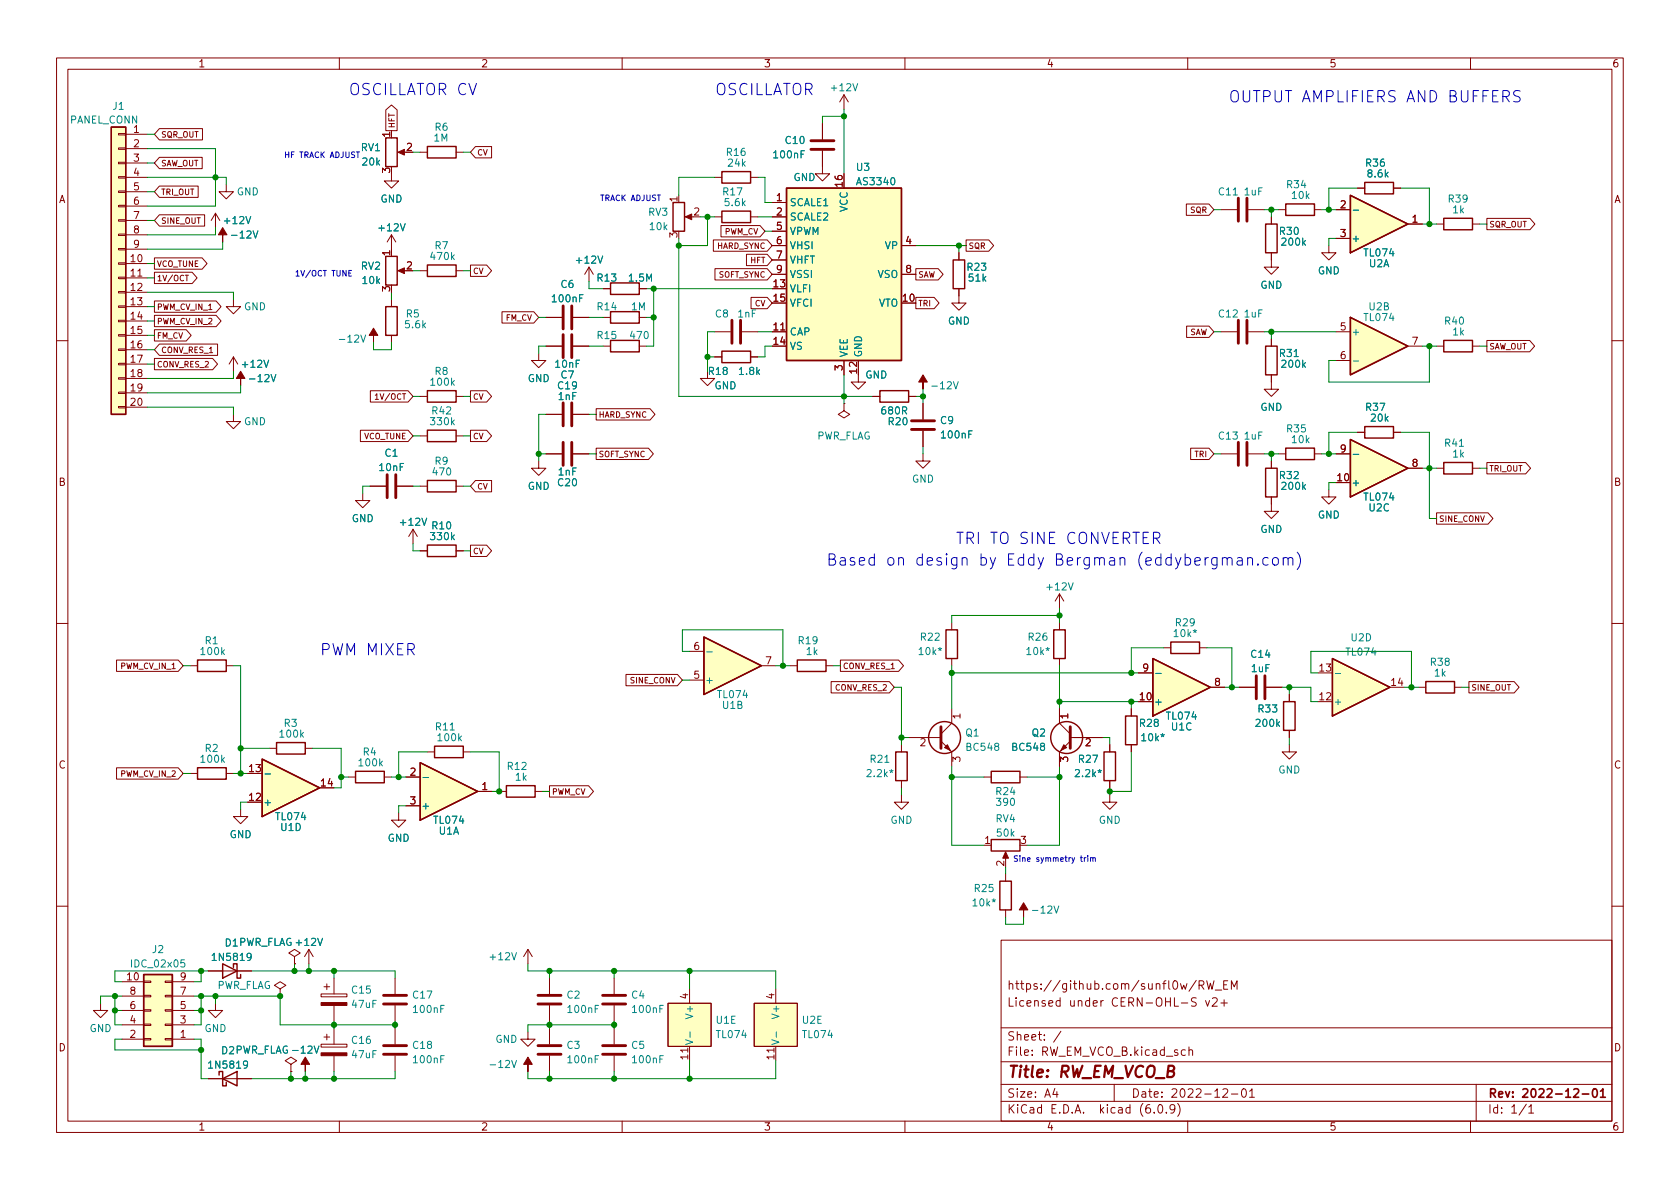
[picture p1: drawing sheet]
<svg xmlns="http://www.w3.org/2000/svg" width="297mm" height="210mm" viewBox="0 0 297 210" stroke-linecap="round" stroke-linejoin="round" font-family="sans-serif">
<defs><g id="words">
<g font-size="2.8" fill="#0000c2">
<text x="61.6" y="16.8">OSCILLATOR CV</text>
<text x="126.4" y="16.8">OSCILLATOR</text>
<text x="217.2" y="18.1">OUTPUT AMPLIFIERS AND BUFFERS</text>
<text x="146" y="100">Based on design by Eddy Bergman (eddybergman.com)</text>
<text x="168.9" y="96.2">TRI TO SINE CONVERTER</text>
<text x="56.5" y="115.9">PWM MIXER</text>
</g>
<text font-size="2.8" fill="#840000" x="178" y="190.6">Title: RW_EM_VCO_B</text>
<g font-size="2.1" fill="#840000">
<text x="178" y="178">Licensed under CERN-OHL-S v2+</text>
<text x="178" y="175">https://github.com/sunfl0w/RW_EM</text>
<text x="178" y="184">Sheet: /</text>
<text x="178" y="186.7">File: RW_EM_VCO_B.kicad_sch</text>
<text x="178" y="196.9">KiCad E.D.A. kicad (6.0.9)</text>
<text x="178" y="194.1">Size: A4</text>
<text x="200" y="194.1">Date: 2022-12-01</text>
<text x="263" y="194.1">Rev: 2022-12-01</text>
<text x="263" y="196.9">Id: 1/1</text>
</g>
<g font-size="1.8" fill="#840000">
<text x="35" y="11.9">1</text>
<text x="85" y="11.9">2</text>
<text x="135" y="11.9">3</text>
<text x="185" y="11.9">4</text>
<text x="235" y="11.9">5</text>
<text x="285" y="11.9">6</text>
<text x="23.6" y="23.5">1</text>
<text x="23.6" y="26">2</text>
<text x="23.6" y="28.6">3</text>
<text x="69" y="24.2" transform="rotate(-90 69 24.2)">1</text>
<text x="71.9" y="26.7">2</text>
<text x="10.3" y="35.9">A</text>
<text x="23.6" y="31.1">4</text>
<text x="23.6" y="33.6">5</text>
<text x="69" y="30.6" transform="rotate(-90 69 30.6)">3</text>
<text x="119.8" y="35.7" transform="rotate(-90 119.8 35.7)">1</text>
<text x="137.3" y="35.6">1</text>
<text x="149" y="33" transform="rotate(-90 149 33)">16</text>
<text x="285.3" y="35.9">A</text>
<text x="23.6" y="36.2">6</text>
<text x="23.6" y="38.7">7</text>
<text x="23.6" y="41.3">8</text>
<text x="122.7" y="38.1">2</text>
<text x="137.3" y="38.1">2</text>
<text x="137.3" y="40.6">5</text>
<text x="237" y="36.8">2</text>
<text x="237" y="41.9">3</text>
<text x="249.7" y="39.4">1</text>
<text x="23.1" y="46.3">10</text>
<text x="23.6" y="43.8">9</text>
<text x="69" y="45.2" transform="rotate(-90 69 45.2)">1</text>
<text x="71.9" y="47.6">2</text>
<text x="119.8" y="42" transform="rotate(-90 119.8 42)">3</text>
<text x="137.3" y="43.2">6</text>
<text x="137.3" y="45.7">7</text>
<text x="160.2" y="43.2">4</text>
<text x="23.1" y="48.9">11</text>
<text x="23.1" y="51.4">12</text>
<text x="23.1" y="54">13</text>
<text x="69" y="51.5" transform="rotate(-90 69 51.5)">3</text>
<text x="136.8" y="50.8">13</text>
<text x="136.8" y="53.3">15</text>
<text x="137.3" y="48.3">9</text>
<text x="159.7" y="53.3">10</text>
<text x="160.2" y="48.3">8</text>
<text x="23.1" y="56.5">14</text>
<text x="23.1" y="59">15</text>
<text x="136.8" y="58.4">11</text>
<text x="237" y="58.4">5</text>
<text x="23.1" y="61.6">16</text>
<text x="23.1" y="64.1">17</text>
<text x="136.8" y="61">14</text>
<text x="149" y="65.5" transform="rotate(-90 149 65.5)">3</text>
<text x="237" y="63.5">6</text>
<text x="249.7" y="61">7</text>
<text x="23.1" y="66.7">18</text>
<text x="23.1" y="69.2">19</text>
<text x="23.1" y="71.7">20</text>
<text x="151.5" y="66" transform="rotate(-90 151.5 66)">12</text>
<text x="237" y="80">9</text>
<text x="249.7" y="82.5">8</text>
<text x="10.3" y="85.9">B</text>
<text x="236.5" y="85.1">10</text>
<text x="285.3" y="85.9">B</text>
<text x="122.7" y="114.9">6</text>
<text x="135.4" y="117.5">7</text>
<text x="202.1" y="118.7">9</text>
<text x="233.3" y="118.7">13</text>
<text x="122.7" y="120">5</text>
<text x="201.6" y="123.8">10</text>
<text x="214.8" y="121.3">8</text>
<text x="233.3" y="123.8">12</text>
<text x="246" y="121.3">14</text>
<text x="162.7" y="131.9">2</text>
<text x="169.8" y="127.1" transform="rotate(-90 169.8 127.1)">1</text>
<text x="188.8" y="127.1" transform="rotate(-90 188.8 127.1)">1</text>
<text x="191.9" y="131.9">2</text>
<text x="10.3" y="135.9">C</text>
<text x="44.1" y="136.5">13</text>
<text x="72.5" y="137.2">2</text>
<text x="169.8" y="134.7" transform="rotate(-90 169.8 134.7)">3</text>
<text x="188.8" y="134.7" transform="rotate(-90 188.8 134.7)">3</text>
<text x="285.3" y="135.9">C</text>
<text x="44.1" y="141.6">12</text>
<text x="56.8" y="139.1">14</text>
<text x="72.5" y="142.2">3</text>
<text x="85.2" y="139.7">1</text>
<text x="174.1" y="149.2">1</text>
<text x="180.5" y="149.2">3</text>
<text x="177.5" y="153.1" transform="rotate(-90 177.5 153.1)">2</text>
<text x="22.5" y="173.3">10</text>
<text x="31.9" y="173.3">9</text>
<text x="23" y="178.4">6</text>
<text x="23" y="175.9">8</text>
<text x="31.9" y="178.4">5</text>
<text x="31.9" y="175.9">7</text>
<text x="121.7" y="176.6" transform="rotate(-90 121.7 176.6)">4</text>
<text x="136.9" y="176.6" transform="rotate(-90 136.9 176.6)">4</text>
<text x="10.3" y="185.9">D</text>
<text x="23" y="183.5">2</text>
<text x="23" y="181">4</text>
<text x="31.9" y="183.5">1</text>
<text x="31.9" y="181">3</text>
<text x="285.3" y="185.9">D</text>
<text x="121.7" y="187.3" transform="rotate(-90 121.7 187.3)">11</text>
<text x="136.9" y="187.3" transform="rotate(-90 136.9 187.3)">11</text>
<text x="35" y="199.9">1</text>
<text x="85" y="199.9">2</text>
<text x="135" y="199.9">3</text>
<text x="185" y="199.9">4</text>
<text x="235" y="199.9">5</text>
<text x="285" y="199.9">6</text>
</g>
<g font-size="1.8" fill="#008484">
<text x="147.1" y="16.1">+12V</text>
<text x="12.3" y="21.8">PANEL_CONN</text>
<text x="20" y="19.4">J1</text>
<text x="76.9" y="23.1">R6</text>
<text x="63.9" y="26.7">RV1</text>
<text x="64.2" y="29.3">20k</text>
<text x="76.7" y="25">1M</text>
<text x="128.5" y="27.6">R16</text>
<text x="128.8" y="29.5">24k</text>
<text x="136.9" y="28">100nF</text>
<text x="138.9" y="25.4">C10</text>
<text x="241.6" y="29.5">R36</text>
<text x="41.8" y="34.5">GND</text>
<text x="67.2" y="35.8">GND</text>
<text x="127.9" y="34.5">R17</text>
<text x="140.3" y="32">GND</text>
<text x="151.5" y="30.2">U3</text>
<text x="151.7" y="32.7">AS3340</text>
<text x="215.5" y="34.5">C11</text>
<text x="220" y="34.5">1uF</text>
<text x="227.6" y="33.3">R34</text>
<text x="228.5" y="35.2">10k</text>
<text x="241.9" y="31.4">8.6k</text>
<text x="256.2" y="35.8">R39</text>
<text x="39.8" y="39.6">+12V</text>
<text x="67.1" y="40.9">+12V</text>
<text x="114.7" y="38.1">RV3</text>
<text x="115" y="40.7">10k</text>
<text x="128.3" y="36.4">5.6k</text>
<text x="139.6" y="36.4">SCALE1</text>
<text x="139.6" y="39">SCALE2</text>
<text x="139.6" y="41.5">VPWM</text>
<text x="149.9" y="37.5" transform="rotate(-90 149.9 37.5)">VCC</text>
<text x="226.3" y="41.5">R30</text>
<text x="256.9" y="37.7">1k</text>
<text x="41.3" y="42.2">-12V</text>
<text x="63.9" y="47.7">RV2</text>
<text x="76.3" y="46">470k</text>
<text x="76.9" y="44.1">R7</text>
<text x="102.1" y="46.6">+12V</text>
<text x="139.6" y="44.1">VHSI</text>
<text x="139.6" y="46.6">VHFT</text>
<text x="156.5" y="44.1">VP</text>
<text x="171.1" y="47.9">R23</text>
<text x="226.8" y="43.4">200k</text>
<text x="238.9" y="42.8">+</text>
<text x="241.3" y="45.3">TL074</text>
<text x="242.1" y="47.2">U2A</text>
<text x="64.2" y="50.2">10k</text>
<text x="97.8" y="53.4">100nF</text>
<text x="99.2" y="50.9">C6</text>
<text x="105.7" y="49.8">R13</text>
<text x="111.3" y="49.8">1.5M</text>
<text x="139.6" y="51.7">VLFI</text>
<text x="139.6" y="49.1">VSSI</text>
<text x="155.1" y="49.1">VSO</text>
<text x="171.3" y="49.8">51k</text>
<text x="222.8" y="51">GND</text>
<text x="233" y="48.5">GND</text>
<text x="43.1" y="54.9">GND</text>
<text x="71.7" y="58">5.6k</text>
<text x="71.8" y="56.1">R5</text>
<text x="105.7" y="54.9">R14</text>
<text x="105.7" y="59.9">R15</text>
<text x="111.6" y="59.9">470</text>
<text x="111.7" y="54.9">1M</text>
<text x="126.5" y="56.1">C8</text>
<text x="130.5" y="56.1">1nF</text>
<text x="139.6" y="59.3">CAP</text>
<text x="139.6" y="54.2">VFCI</text>
<text x="155.2" y="54.2">VTO</text>
<text x="167.6" y="57.4">GND</text>
<text x="215.5" y="56.1">C12</text>
<text x="220" y="56.1">1uF</text>
<text x="238.9" y="59.3">+</text>
<text x="241.3" y="56.8">TL074</text>
<text x="242.1" y="54.9">U2B</text>
<text x="255.5" y="57.4">R40</text>
<text x="256.9" y="59.3">1k</text>
<text x="43" y="65">+12V</text>
<text x="60.4" y="60.6">-12V</text>
<text x="98.3" y="65">10nF</text>
<text x="139.6" y="61.8">VS</text>
<text x="149.9" y="63.2" transform="rotate(-90 149.9 63.2)">VEE</text>
<text x="152.4" y="63.2" transform="rotate(-90 152.4 63.2)">GND</text>
<text x="226.3" y="63.1">R31</text>
<text x="226.8" y="65">200k</text>
<text x="44.5" y="67.6">-12V</text>
<text x="76.3" y="68.2">100k</text>
<text x="76.9" y="66.3">R8</text>
<text x="93.3" y="67.6">GND</text>
<text x="98.7" y="68.8">C19</text>
<text x="98.8" y="70.7">1nF</text>
<text x="99.2" y="66.9">C7</text>
<text x="125.4" y="66.3">R18</text>
<text x="126.3" y="68.8">GND</text>
<text x="130.8" y="66.3">1.8k</text>
<text x="153" y="66.9">GND</text>
<text x="165.1" y="68.8">-12V</text>
<text x="43.1" y="75.2">GND</text>
<text x="76.3" y="75.2">330k</text>
<text x="76.5" y="73.3">R42</text>
<text x="144.3" y="77.7">PWR_FLAG</text>
<text x="156" y="73.3">680R</text>
<text x="157.1" y="75.2">R20</text>
<text x="166.3" y="75">C9</text>
<text x="166.6" y="77.5">100nF</text>
<text x="215.5" y="77.7">C13</text>
<text x="220" y="77.7">1uF</text>
<text x="222.8" y="72.6">GND</text>
<text x="227.6" y="76.4">R35</text>
<text x="241.6" y="72.6">R37</text>
<text x="242.5" y="74.5">20k</text>
<text x="67.2" y="83.3">10nF</text>
<text x="68.1" y="80.7">C1</text>
<text x="76.9" y="82.2">R9</text>
<text x="228.5" y="78.4">10k</text>
<text x="255.5" y="79">R41</text>
<text x="256.9" y="80.9">1k</text>
<text x="76.6" y="84.1">470</text>
<text x="93.3" y="86.6">GND</text>
<text x="98.7" y="86">C20</text>
<text x="98.8" y="84.1">1nF</text>
<text x="161.2" y="85.3">GND</text>
<text x="226.3" y="84.7">R32</text>
<text x="226.8" y="86.6">200k</text>
<text x="238.9" y="86">+</text>
<text x="241.3" y="88.5">TL074</text>
<text x="62.2" y="92.3">GND</text>
<text x="70.9" y="93">+12V</text>
<text x="76.3" y="95.5">330k</text>
<text x="76.5" y="93.6">R10</text>
<text x="222.8" y="94.2">GND</text>
<text x="233" y="91.7">GND</text>
<text x="242.1" y="90.4">U2C</text>
<text x="185.2" y="104.4">+12V</text>
<text x="36.3" y="113.9">R1</text>
<text x="141.2" y="113.9">R19</text>
<text x="162.8" y="113.3">R22</text>
<text x="181.9" y="113.3">R26</text>
<text x="207.7" y="112.6">10k*</text>
<text x="207.9" y="110.7">R29</text>
<text x="238.9" y="113.4">U2D</text>
<text x="35.6" y="115.8">100k</text>
<text x="142.6" y="115.8">1k</text>
<text x="162.6" y="115.8">10k*</text>
<text x="181.7" y="115.8">10k*</text>
<text x="221.3" y="116.3">C14</text>
<text x="221.3" y="118.8">1uF</text>
<text x="238.1" y="115.9">TL074</text>
<text x="253" y="117.7">R38</text>
<text x="253.7" y="119.6">1k</text>
<text x="124.6" y="120.9">+</text>
<text x="127" y="123.4">TL074</text>
<text x="127.8" y="125.3">U1B</text>
<text x="204" y="124.7">+</text>
<text x="222.5" y="126">R33</text>
<text x="235.7" y="124.7">+</text>
<text x="49.6" y="130.4">100k</text>
<text x="50.3" y="128.5">R3</text>
<text x="77.1" y="129.2">R11</text>
<text x="77.5" y="131.1">100k</text>
<text x="170.8" y="130.2">Q1</text>
<text x="182.5" y="130.2">Q2</text>
<text x="201.6" y="128.5">R28</text>
<text x="202" y="131.1">10k*</text>
<text x="206.4" y="127.2">TL074</text>
<text x="207.1" y="129.2">U1C</text>
<text x="222.2" y="128.5">200k</text>
<text x="35.6" y="134.9">100k</text>
<text x="36.3" y="133">R2</text>
<text x="63.6" y="135.5">100k</text>
<text x="64.2" y="133.6">R4</text>
<text x="89.8" y="136.1">R12</text>
<text x="153.5" y="137.4">2.2k*</text>
<text x="154" y="134.9">R21</text>
<text x="171" y="132.8">BC548</text>
<text x="179.1" y="132.8">BC548</text>
<text x="190.3" y="137.4">2.2k*</text>
<text x="190.8" y="134.9">R27</text>
<text x="226" y="136.8">GND</text>
<text x="46.5" y="142.5">+</text>
<text x="74.4" y="143.1">+</text>
<text x="91.2" y="138">1k</text>
<text x="176.2" y="140.6">R24</text>
<text x="176.3" y="142.5">390</text>
<text x="40.6" y="148.2">GND</text>
<text x="48.9" y="145">TL074</text>
<text x="49.7" y="146.9">U1D</text>
<text x="68.5" y="148.8">GND</text>
<text x="76.8" y="145.7">TL074</text>
<text x="77.6" y="147.6">U1A</text>
<text x="157.4" y="145.7">GND</text>
<text x="176.1" y="145.4">RV4</text>
<text x="176.3" y="147.9">50k</text>
<text x="194.2" y="145.7">GND</text>
<text x="172.2" y="160.3">10k*</text>
<text x="172.4" y="157.7">R25</text>
<text x="182.9" y="161.5">-12V</text>
<text x="39.8" y="167.4">D1PWR_FLAG +12V</text>
<text x="23.5" y="171.1">IDC_02x05</text>
<text x="27" y="168.5">J2</text>
<text x="37.9" y="169.9">1N5819</text>
<text x="86.8" y="169.8">+12V</text>
<text x="38.2" y="174.9">PWR_FLAG</text>
<text x="62.3" y="175.7">C15</text>
<text x="62.3" y="178.2">47uF</text>
<text x="73.1" y="176.6">C17</text>
<text x="73.2" y="179.1">100nF</text>
<text x="100.3" y="176.6">C2</text>
<text x="100.5" y="179.1">100nF</text>
<text x="111.7" y="176.6">C4</text>
<text x="112" y="179.1">100nF</text>
<text x="122.6" y="179.8" transform="rotate(-90 122.6 179.8)">V+</text>
<text x="137.8" y="179.8" transform="rotate(-90 137.8 179.8)">V+</text>
<text x="15.8" y="182.5">GND</text>
<text x="36.1" y="182.5">GND</text>
<text x="62.3" y="184.6">C16</text>
<text x="73.1" y="185.5">C18</text>
<text x="87.6" y="184.4">GND</text>
<text x="100.3" y="185.5">C3</text>
<text x="111.7" y="185.5">C5</text>
<text x="126.6" y="181">U1E</text>
<text x="126.8" y="183.6">TL074</text>
<text x="141.9" y="181">U2E</text>
<text x="142" y="183.6">TL074</text>
<text x="37.2" y="189">1N5819</text>
<text x="39.2" y="186.4">D2PWR_FLAG -12V</text>
<text x="62.3" y="187.1">47uF</text>
<text x="73.2" y="188">100nF</text>
<text x="87" y="188.8">-12V</text>
<text x="100.5" y="188">100nF</text>
<text x="112" y="188">100nF</text>
</g>
<g font-size="1.4" fill="#840000">
<text x="69.8" y="22.7" transform="rotate(-90 69.8 22.7)">HFT</text>
<text x="28.4" y="24.3">SQR_OUT</text>
<text x="28.4" y="29.4">SAW_OUT</text>
<text x="84.3" y="27.5">CV</text>
<text x="28.4" y="34.5">TRI_OUT</text>
<text x="28.4" y="39.6">SINE_OUT</text>
<text x="128" y="41.5">PWM_CV</text>
<text x="210.5" y="37.6">SQR</text>
<text x="263.3" y="40.2">SQR_OUT</text>
<text x="27.7" y="47.2">VCO_TUNE</text>
<text x="126.7" y="44">HARD_SYNC</text>
<text x="132.7" y="46.5">HFT</text>
<text x="171.2" y="44">SQR</text>
<text x="27.7" y="49.7">1V/OCT</text>
<text x="83.6" y="48.4">CV</text>
<text x="127" y="49.1">SOFT_SYNC</text>
<text x="162.3" y="49.1">SAW</text>
<text x="27.7" y="59.9">FM_CV</text>
<text x="27.7" y="57.3">PWM_CV_IN_2</text>
<text x="27.7" y="54.8">PWM_CV_IN_1</text>
<text x="89.4" y="56.7">FM_CV</text>
<text x="133.5" y="54.2">CV</text>
<text x="162.3" y="54.2">TRI</text>
<text x="210.3" y="59.2">SAW</text>
<text x="27.7" y="65">CONV_RES_2</text>
<text x="28.4" y="62.4">CONV_RES_1</text>
<text x="263.3" y="61.8">SAW_OUT</text>
<text x="66.9" y="70.7">1V/OCT</text>
<text x="83.6" y="70.7">CV</text>
<text x="64.3" y="77.7">VCO_TUNE</text>
<text x="83.6" y="77.7">CV</text>
<text x="105.8" y="73.8">HARD_SYNC</text>
<text x="105.8" y="80.8">SOFT_SYNC</text>
<text x="211.3" y="80.8">TRI</text>
<text x="263.3" y="83.4">TRI_OUT</text>
<text x="84.3" y="86.5">CV</text>
<text x="254.4" y="92.3">SINE_CONV</text>
<text x="83.6" y="98">CV</text>
<text x="21.4" y="118.3">PWM_CV_IN_1</text>
<text x="149" y="118.3">CONV_RES_1</text>
<text x="111.5" y="120.8">SINE_CONV</text>
<text x="147.8" y="122.1">CONV_RES_2</text>
<text x="260.1" y="122.1">SINE_OUT</text>
<text x="21.4" y="137.3">PWM_CV_IN_2</text>
<text x="97.5" y="140.5">PWM_CV</text>
</g>
<g font-size="1.4" fill="#0000c2">
<text x="50.2" y="27.9">HF TRACK ADJUST</text>
<text x="106" y="35.5">TRACK ADJUST</text>
<text x="52.1" y="48.9">1V/OCT TUNE</text>
<text x="179.1" y="152.4">Sine symmetry trim</text>
</g>
</g></defs>
<g fill="none" stroke="#840000" stroke-width=".18">
<path d="M10 10.2h277v190.1h-277zM12 12.2h273v186.1h-273zM60 10.2v2M68.2 19.4l1-.8 1 .8v3.7h-2zM110 10.2v2M149.2 16.8v2.5M149.2 16.8l-.7 1.2M149.2 16.8l.8 1.2M160 10.2v2M210 10.2v2M260 10.2v2M21 38.9h1.2v.2h-1.2z"/>
<path d="M21 36.3h1.2v.3h-1.2zM21 33.8h1.2v.2h-1.2zM21 31.2h1.2v.3h-1.2zM21 28.7h1.2v.3h-1.2zM21 26.2h1.2v.2h-1.2zM21 23.6h1.2v.3h-1.2zM22.2 31.4h3.8M22.2 23.7h3.8M22.2 26.3h3.8M22.2 28.8h3.8M22.2 33.9h3.8M22.2 36.4h3.8"/>
<path d="M22.2 39h3.8M28.2 22.7h7.6v2h-7.6l-.9-1zM28.2 38h8v2h-8l-.9-1zM28.2 32.9h6.8v2h-6.8l-.9-1zM28.2 27.8h7.6v2h-7.6l-.9-1zM38.1 37.7l.8 1.3M38.1 37.7v2.6M38.1 37.7l-.8 1.3M40 32.6v1.3h-1.3l1.3 1.3 1.3-1.3h-1.3M69.2 30.7v1.3h1.3l-1.3 1.3-1.3-1.3h1.3M70.7 26.9h1.1M74.3 26.9h1.3"/>
<path d="M80.6 26.9h1.3M84.1 25.9h2.8v2h-2.8l-.9-1zM121.5 38.3h1.1M126.4 38.3h1.2M126.4 31.4h1.2M127.5 39.9h6.9l.9 1-.9 1h-6.9zM132.7 38.3h1.3M132.7 31.4h1.3M136.5 35.8h2.6M136.5 38.3h2.6M145.4 26.7v4h1.3l-1.3 1.3-1.3-1.3h1.3M145.4 21.8v2.8"/>
<path d="M209.8 36.1h4l.8 1-.8 1h-4zM215.9 37.1h2.8M220.7 37.1h2.8M224.8 38.3v1.3M226.1 37.1h1.2M232.4 37.1h1.3M236.2 37.1h2.6M240 33.3h1.3M246.4 33.3h1.2M248.9 39.6h2.6M254 39.6h1.3M260.3 39.6h1.3"/>
<path d="M262.9 38.6h7.6l.9 1-.9 1h-7.6zM21 59.2h1.2v.2h-1.2zM21 56.6h1.2v.3h-1.2zM21 54.1h1.2v.3h-1.2zM21 51.6h1.2v.2h-1.2zM21 49h1.2v.3h-1.2zM21 46.5h1.2v.2h-1.2zM21 43.9h1.2v.3h-1.2zM21 41.4h1.2v.3h-1.2zM22.2 46.6h3.8M22.2 49.1h3.8M22.2 51.7h3.8"/>
<path d="M22.2 54.2h3.8M22.2 56.8h3.8M22.2 59.3h3.8M22.2 41.5h3.8M22.2 44.1h3.8M27.3 58.3h5.6l.9 1-.9 1h-5.6zM27.3 48.1h6.7l.8 1-.8 1h-6.7zM27.3 55.8h10.9l.9 1-.9 1h-10.9zM27.3 53.2h10.9l.9 1-.9 1h-10.9zM27.3 45.6h8.4l.9 1-.9 1h-8.4zM32.8 48.7h.5M41.3 53v1.2h-1.3l1.3 1.3 1.2-1.3h-1.2"/>
<path d="M69.2 41.5v2.6M69.2 53v1.2M69.2 59.3v1.3M69.2 41.5l-.7 1.3M69.2 41.5l.8 1.3M70.7 47.9h1.1M74.3 47.9h1.3M80.6 47.9h1.3M83.2 46.9h2.8l.9 1-.9 1h-2.8zM88.8 55.1h5.6l.8 1-.8 1h-5.6zM96.5 56.1h2.8M101.3 56.1h2.8"/>
<path d="M104.1 47.2l-.7 1.3M104.1 47.2v2.6M104.1 47.2l.8 1.3M106.7 56.1h1.2M106.7 51h1.2M113 56.1h1.3M113 51h1.3M126.1 42.4h9.5l.9 1-.9 1h-9.5zM126.4 58.7h2.8M126.4 47.5h9.2l.9 1-.9 1h-9.2zM131.2 58.7h2.8M132 45h3.6l.9 1-.9 1h-3.6z"/>
<path d="M132.8 52.6h2.8l.9 1-.9 1h-2.8zM136.5 58.7h2.6M136.5 43.4h2.6M136.5 40.9h2.6M136.5 46h2.6M136.5 48.5h2.6M159.4 43.4h2.5M159.4 48.5h2.5M161.9 52.6h3.3l.8 1-.8 1h-3.3zM161.9 47.5h4l.9 1-.9 1h-4zM169.5 51v2.6h1.3l-1.3 1.3-1.2-1.3h1.2M169.5 44.7v1.3"/>
<path d="M170.8 42.4h4l.9 1-.9 1h-4zM209.8 57.7h4l.8 1-.8 1h-4zM215.9 58.7h2.8M220.7 58.7h2.8M224.8 44.7v2.5h1.3l-1.3 1.3-1.3-1.3h1.3M224.8 59.9v1.3M234.9 43.4v1.3h1.3l-1.3 1.3-1.2-1.3h1.2M236.2 58.7h2.6M236.2 42.2h2.6M10 60.2h2M21 71.9h1.2v.2h-1.2zM21 69.3h1.2v.3h-1.2z"/>
<path d="M21 66.8h1.2v.3h-1.2zM21 64.3h1.2v.2h-1.2zM21 61.7h1.2v.3h-1.2zM22.2 61.8h3.8M22.2 64.4h3.8M22.2 66.9h3.8M22.2 69.5h3.8M22.2 72h3.8M27.3 63.4h10.3l.9 1-.9 1h-10.3zM28.2 60.8h10.3v2h-10.3l-.9-1zM41.3 73.3v1.2h-1.3l1.3 1.3 1.2-1.3h-1.2M41.3 63.1l.7 1.3"/>
<path d="M41.3 63.1v2.6M41.3 63.1l-.8 1.3M63.7 76.1h8.4l.9 1-.9 1h-8.4zM65.5 69.1h6.6l.9 1-.9 1h-6.6zM66.3 69.9l.3-.3v1M66.3 70.6h.6M74.3 77.1h1.3M74.3 70.1h1.3M80.6 77.1h1.3M80.6 70.1h1.3M83.2 76.1h2.8l.9 1-.9 1h-2.8zM83.2 69.1h2.8l.9 1-.9 1h-2.8z"/>
<path d="M95.2 62.5v1.2h1.3l-1.3 1.3-1.2-1.3h1.2M96.5 61.2h2.8M96.5 73.3h2.8M101.3 61.2h2.8M101.3 73.3h2.8M105.4 79.3h9.2l.9 1-.9 1h-9.2zM105.4 72.3h9.5l.9 1-.9 1h-9.5zM106.7 61.2h1.2M113 61.2h1.3M125.1 65.7v1.2h1.3l-1.3 1.3-1.3-1.3h1.3M126.4 63.1h1.2M132.7 63.1h1.3"/>
<path d="M149.2 71.4v1.2l1 .7-1 .6-1-.6 1-.7M149.2 71.4h.1M149.2 63.7v2.6M151.8 66.3v1.3h1.2l-1.2 1.2-1.3-1.2h1.3M154.3 70.1h1.3M160.7 70.1h1.2M163.2 71.4v2.8M163.2 76.2v2.8M210.5 79.3h3.3l.8 1-.8 1h-3.3zM224.8 66.3v2.5h1.3l-1.3 1.3-1.3-1.3h1.3M236.2 63.7h2.6M240 76.4h1.3"/>
<path d="M246.4 76.4h1.2M248.9 61.2h2.6M254 61.2h1.3M260.3 61.2h1.3M262.9 60.2h7.6l.8 1-.8 1h-7.6zM285 60.2h2M64.1 87.2v1.3h1.3l-1.3 1.3-1.2-1.3h1.2M65.4 86h2.8M70.2 86h2.8M73 93.6l-.7 1.3M73 93.6v2.5M73 93.6l.8 1.3"/>
<path d="M74.3 97.4h1.3M74.3 86h1.3M80.6 97.4h1.3M80.6 86h1.3M83.2 96.4h2.8l.9 1-.9 1h-2.8zM84.1 85h2.8v2h-2.8l-.9-1zM95.2 81.5v1.3h1.3l-1.3 1.3-1.2-1.3h1.2M96.5 80.3h2.8M101.3 80.3h2.8M163.2 80.3v1.2h-1.3l1.3 1.3 1.3-1.3h-1.3M215.9 80.3h2.8M220.7 80.3h2.8"/>
<path d="M224.8 87.9v2.5h1.3l-1.3 1.3-1.3-1.3h1.3M224.8 81.5v1.3M226.1 80.3h1.2M232.4 80.3h1.3M234.9 86.6v1.3h1.3l-1.3 1.2-1.2-1.2h1.2M236.2 80.3h2.6M248.9 82.8h2.6M254 90.7h9.1l.9 1-.9 1h-9.1zM254 82.8h1.3M260.3 82.8h1.3M262.9 81.8h6.8l.9 1-.9 1h-6.8zM10 110.2h2"/>
<path d="M20.6 116.7h10.9l.9 1-.9 1h-10.9zM33.7 117.7h1.2M40 117.7h1.3M110.7 119.3h9.1l.8 1-.8 1h-9.1zM121.9 115.2h2.6M134.6 117.7h2.6M139.7 117.7h1.3M146 117.7h1.3M148.6 116.7h10.3l.9 1-.9 1h-10.3zM168.3 110.1v1.3M168.3 116.5v1.2M187.3 105l-.7 1.3"/>
<path d="M187.3 105v2.6M187.3 110.1v1.3M187.3 116.5v1.2M187.3 105l.8 1.3M201.3 119h2.5M205.7 114.5h1.3M212.1 114.5h1.3M285 110.2h2M20.6 135.8h10.9l.9 1-.9 1h-10.9zM33.7 136.8h1.2M40 136.8h1.3M47.6 132.3h1.3"/>
<path d="M54 132.3h1.2M61.6 137.4h1.3M67.9 137.4h1.3M71.8 137.4h2.5M75.6 133h1.2M81.9 133h1.3M84.5 139.9h2.5M88.3 139.9h1.2M94.6 139.9h1.3M97.2 138.9h6.9l.8 1-.8 1h-6.9zM121.9 120.3h2.6M147 120.5h10.2l.9 1-.9 1h-10.2z"/>
<path d="M159.4 131.7v1.3M159.4 138v1.3M160.7 130.4h5.7M166.4 131.1l1.9 1.9v2.5M168.3 125.3v2.6l-1.9 1.9M174 137.4h1.3M180.3 137.4h1.3M187.3 125.3v2.6l1.9 1.9M189.2 131.1l-1.9 1.9v2.5M189.2 130.4h5.7M196.2 131.7v1.3M196.2 138v1.3"/>
<path d="M200 125.3v1.3M200 131.7v1.3M214 121.5h2.5M219.1 121.5h2.8M223.9 121.5h2.8M228 131.7v1.3h1.2l-1.2 1.2-1.3-1.2h1.3M228 122.8v1.3M228 129.2v1.2M250.8 121.5h1.3M257.2 121.5h1.2M259.7 120.5h8l.9 1-.9 1h-8zM42.5 143.1v1.3h1.3l-1.3 1.3-1.2-1.3h1.2"/>
<path d="M70.5 143.8v1.2h1.3l-1.3 1.3-1.3-1.3h1.3M71.8 142.5h2.5M159.4 140.6v1.3h1.3l-1.3 1.2-1.3-1.2h1.3M177.8 151v1M177.8 154.6v1.2M196.2 140.6v1.3h1.3l-1.3 1.2-1.3-1.2h1.3M10 160.2h2M17.8 177.4v1.3h1.2l-1.2 1.3-1.3-1.3h1.3M21.6 173.6h3.8M21.6 178.7h3.8M21.6 176.1h3.8M25.4 173.5h1.3v.2h-1.3z"/>
<path d="M25.4 176h1.3v.3h-1.3zM25.4 178.6h1.3v.2h-1.3zM29.2 173.5h1.3v.2h-1.3zM29.2 176h1.3v.3h-1.3zM29.2 178.6h1.3v.2h-1.3zM30.5 173.6h3.8M30.5 178.7h3.8M30.5 176.1h3.8M36.8 171.7h7.6M38.1 177.4v1.3h1.3l-1.3 1.3-1.3-1.3h1.3M49.5 174.9l1-.7-1-.6-1 .6 1 .7v1.2M49.5 176.1h.1"/>
<path d="M52.1 169.2l1-.7-1-.6-1 .6 1 .7v1.2M52.1 170.4h.1M54.6 167.9l-.8 1.3M54.6 167.9v2.5M54.6 167.9l.8 1.3M56.8 175.8h4.5v.5h-4.5zM57.3 174.5h1M57.8 174v1M59.1 173v2.8M59.1 177.8v2.8M69.8 173v2.8M69.8 177.8v2.8"/>
<path d="M93.3 167.9l-.7 1.3M93.3 167.9v2.5M93.3 167.9l.8 1.3M97.2 173v2.8M97.2 177.8v2.8M108.6 173v2.8M108.6 177.8v2.8M118.1 177.4h7.6v7.6h-7.6zM121.9 174.9v2.5M133.3 177.4h7.7v7.6h-7.7zM137.2 174.9v2.5M177 166.3h108v32h-108z"/>
<path d="M177.8 160.9v1.3M211.5 176.5l-.6-.1-.3 .3 .2 .4 .6 .3v.4l-.2 .1h-.6M211.5 173.4l-1.3 1.9M212 174.2l.7-.1 .2-.2-.1-.3-.2-.2h-.6v1.5M212.4 174.2l.5 .7M213.1 176.9l.4 1 .4-1M213.4 173.4l.3 1.5 .3-1 .3 1 .3-1.5M214.4 176.6l.5-.2 .2 .2 .1 .3-.9 1h.9M214.9 175.1h1.1M215.9 177.4h1.1M216.4 174.1h.5M216.4 176.8v1.1"/>
<path d="M217.1 173.4h-.7v1.5h.7M217.7 174.9v-1.5l.5 1.1 .5-1.1v1.5M285 160.2h2M21.6 183.8h3.8M21.6 181.2h3.8M25.4 181.1h1.3v.3h-1.3zM25.4 183.6h1.3v.3h-1.3zM29.2 181.1h1.3v.3h-1.3zM29.2 183.6h1.3v.3h-1.3zM30.5 183.8h3.8M30.5 181.2h3.8M36.8 190.7h7.6"/>
<path d="M51.4 188.2l1.1-.6-1.1-.7-1 .7 1 .6v1.3M51.4 189.5h.1M56.8 184.7h4.5v.5h-4.5zM57.3 183.4h1M57.8 182.9v1M59.1 181.9v2.8M59.1 186.7v2.8M60 198.3v2M69.8 181.9v2.8M69.8 186.7v2.8M93.3 182.5v1.3h1.3l-1.3 1.2-1.2-1.2h1.2M97.2 181.9v2.8"/>
<path d="M97.2 186.7v2.8M108.6 181.9v2.8M108.6 186.7v2.8M110 198.3v2M121.9 185v2.6M137.2 185v2.6M160 198.3v2M177 194.8h108M177 191.8h108M177 187.8h108M177 181.8h108M186.5 192.5l-.4 1h1"/>
<path d="M186.9 193v1M187.6 182.4l-1.3 1.9M197 191.8v3M204.1 196.7v.1M204.9 195.4l.2-.1a.81 .81 0 0 1 .6 .7 .81 .81 0 0 1-.3 .8h-.2a.81 .81 0 0 1-.6-.6 .81 .81 0 0 1 .3-.8zM206.2 196.7v.1M207.7 196l-.3 .3h-.3l-.2-.3 .1-.6 .4-.1 .2 .2a.99 .99 0 0 1-.3 1.3h-.3M208.2 195.1a1.72 1.72 0 0 1 0 2.3M209.6 185.7l-.5-.1-.2 .3v.4l.1 .3h.6M210 198.3v2M210.2 185.8l.2-.2 .4 .1 .1 .9M210.2 185.1v1.5"/>
<path d="M216.2 192.7l.6-.2 .2 .2 .1 .3-1 1h1M217.7 193.5h1.2M219.7 192.6l.2-.1a.81 .81 0 0 1 .5 .7 .81 .81 0 0 1-.3 .8h-.1a.81 .81 0 0 1-.6-.6 .81 .81 0 0 1 .3-.8zM220.9 193l.5-.5v1.5M220.9 194h.9M260 198.3v2M261 191.8v6.5M269.9 195.3l-1.3 1.9M270.3 195.8l.4-.5v1.5M270.3 196.8h.9"/>
</g>
<path d="M279.8 193.5h1.1M281.7 192.7l.2-.2a.8 .8 0 0 1 .5 .8 .8 .8 0 0 1-.5 .7l-.2-.1-.1-.4zM283 193l.4-.5v1.5M283 194h.8" fill="none" stroke="#840000" stroke-width=".3"/>
<g fill="none" stroke="#840000" stroke-width=".51">
<path d="M143.4 24.9h4M143.4 26.4h4M218.9 35v4.1M220.5 35v4.1M99.6 54.1v4.1M99.6 59.2v4M101.1 54.1v4.1M101.1 59.2v4M129.4 56.6v4.1M130.9 56.6v4.1M218.9 56.6v4.1M220.5 56.6v4.1"/>
<path d="M99.6 71.2v4.1M99.6 78.2v4.1M101.1 71.2v4.1M101.1 78.2v4.1M161.2 74.4h4M161.2 75.9h4M218.9 78.2v4.1M220.5 78.2v4.1M68.5 83.9v4.1M70 83.9v4.1M222.1 119.5v4.1M223.6 119.5v4.1"/>
<path d="M166.4 128.5v3.8M189.2 128.5v3.8M67.8 177.5h4.1M67.8 176h4.1M95.1 177.5h4.1M95.1 176h4.1M106.6 177.5h4M106.6 176h4M67.8 186.4h4.1M67.8 184.9h4.1M95.1 186.4h4.1M95.1 184.9h4.1"/>
<path d="M106.6 186.4h4M106.6 184.9h4"/>
</g>
<g fill="#ffffc2" stroke="#ffffc2" stroke-width=".18">
<path d="M203.8 116.5l10.2 5-10.2 5.1z"/>
<path d="M139.1 33.3h20.3v30.4h-20.3z"/>
<path d="M74.3 134.9l10.2 5-10.2 5.1z"/>
<path d="M46.4 134.2l10.1 5.1-10.1 5.1z"/>
<path d="M25.4 172.3h5.1v12.7h-5.1z"/>
<path d="M19.7 22.5h2.5v50.8h-2.5z"/>
<path d="M235.6 116.5l10.1 5-10.1 5.1z"/>
<path d="M238.8 77.7l10.1 5.1-10.1 5.1z"/>
<path d="M238.8 56.1l10.1 5.1-10.1 5.1z"/>
<path d="M238.8 34.5l10.1 5.1-10.1 5.1z"/>
<path d="M133.3 177.4h7.7v7.6h-7.7z"/>
<path d="M118.1 177.4h7.6v7.6h-7.6z"/>
<path d="M124.5 112.6l10.1 5.1-10.1 5.1z"/>
</g>
<g fill="none" stroke="#840000" stroke-width=".25">
<path d="M19.7 22.5h2.5v50.8h-2.5zM68.2 24.4h2v5.1h-2zM75.6 25.9h5v2h-5zM119 35.8h2v5.1h-2zM127.6 30.3h5.1v2.1h-5.1zM127.6 37.3h5.1v2.1h-5.1zM139.1 33.3h20.3v30.4h-20.3zM223.8 39.6h2v5.1h-2zM227.3 36.1h5.1v2h-5.1zM238.8 34.5l10.1 5.1-10.1 5.1zM241.3 32.3h5.1v2h-5.1zM255.3 38.6h5v2h-5z"/>
<path d="M68.2 54.2h2v5.1h-2zM68.2 45.3h2v5.1h-2zM75.6 46.9h5v2h-5zM107.9 50h5.1v2.1h-5.1zM107.9 55.1h5.1v2h-5.1zM168.5 46h2.1v5h-2.1zM238.8 56.1l10.1 5.1-10.1 5.1zM75.6 76.1h5v2h-5zM75.6 69.1h5v2h-5zM107.9 60.2h5.1v2h-5.1zM127.6 62.1h5.1v2h-5.1zM155.6 69.1h5.1v2h-5.1z"/>
<path d="M223.8 61.2h2v5.1h-2zM227.3 79.2h5.1v2.1h-5.1zM238.8 77.7l10.1 5.1-10.1 5.1zM241.3 75.4h5.1v2.1h-5.1zM255.3 60.2h5v2h-5zM75.6 96.4h5v2h-5zM75.6 85h5v2h-5zM223.8 82.8h2v5.1h-2zM255.3 81.8h5v2h-5zM34.9 116.7h5.1v2h-5.1zM124.5 112.6l10.1 5.1-10.1 5.1zM141 116.7h5v2h-5z"/>
<path d="M167.3 111.4h2v5.1h-2zM186.3 111.4h2v5.1h-2zM203.8 116.5l10.2 5-10.2 5.1zM207 113.5h5.1v2.1h-5.1zM235.6 116.5l10.1 5-10.1 5.1zM34.9 135.8h5.1v2h-5.1zM46.4 134.2l10.1 5.1-10.1 5.1zM48.9 131.3h5.1v2h-5.1zM62.9 136.4h5v2h-5zM74.3 134.9l10.2 5-10.2 5.1zM76.8 131.9h5.1v2.1h-5.1zM89.5 138.9h5.1v2.1h-5.1z"/>
<path d="M158.4 133h2v5h-2zM175.3 136.4h5v2h-5zM195.2 133h2v5h-2zM199 126.6h2v5.1h-2zM226.9 124.1h2.1v5.1h-2.1zM252.1 120.5h5.1v2h-5.1zM175.3 148.5h5v2h-5zM176.8 155.8h2v5.1h-2zM25.4 172.3h5.1v12.7h-5.1zM39.4 170.4l2.5 1.3-2.5 1.3zM41.3 171.1v-.7h.6v2.6h.6v-.7M38.7 190.1v-.6h.7v2.5h.6v-.6"/>
<path d="M39.4 190.7l2.5-1.2v2.5z"/>
<circle cx="167" cy="130.4" r="2.82"/>
<circle cx="188.6" cy="130.4" r="2.82"/>
</g>
<path d="M239.3 37.2h.9M239.3 63.8h.9M239.3 80.3h.9M125 115.3h.9M204.3 119.1h1M236.1 119.1h1M46.9 136.9h.9M74.8 137.5h1M121.2 183.9l1.3 .4-1.3 .4M122 182.5v.9M136.5 183.9l1.2 .4-1.2 .4M137.3 182.5v.9" fill="none" stroke="#008484" stroke-width=".18"/>
<g fill="#840000" stroke="#840000" stroke-width=".18">
<path d="M163.2 66.3l.8 1.3h-.8v1.2v-1.2h-.8z"/>
<path d="M39.4 40.3l.7 1.2h-.7v1.3v-1.3h-.8z"/>
<path d="M188.1 131.7l.5 .5-1 .5z"/>
<path d="M167.5 131.7l.5 1-1-.5z"/>
<path d="M181 159.6l.7 1.3h-.7v1.3v-1.3h-.8z"/>
<path d="M121.2 38.3l1.1-.5v1.1z"/>
<path d="M177.8 150.6l.5 1.2h-1z"/>
<path d="M56.8 186.2h4.5v.5h-4.5z"/>
<path d="M54 186.9l.7 1.3h-.7v1.3v-1.3h-.8z"/>
<path d="M56.8 177.3h4.5v.5h-4.5z"/>
<path d="M42.5 65.7l.8 1.2h-.8v1.3v-1.3h-.7z"/>
<path d="M93.3 186.9l.8 1.3h-.8v1.3v-1.3h-.7z"/>
<path d="M66 58l.8 1.3h-.8v1.3v-1.3h-.7z"/>
<path d="M70.4 26.9l1.1-.5v1z"/>
<path d="M70.4 47.9l1.1-.5v1z"/>
</g>
<g fill="none" stroke="#0000c2" stroke-width=".18">
<path d="M268.8 16.1l-.8-.1a.49 .49 0 0 0-.4 .5 .49 .49 0 0 0 .4 .5 .73 .73 0 0 1 .8 .4l-.1 .4-.3 .2-.8-.1M63 26.9h.6M61.7 48.3h.3M62.1 47.8h-.4v1h.4M203.9 95.2h.8a.54 .54 0 0 0 .4-.6 .54 .54 0 0 0-.4-.5h-.8v2M204.4 95.2l.7 .9M216.1 98.8a.5 .5 0 0 1 .9 .1v1M217 98.9l.3-.3 .4 .1 .1 1.2M218.8 98.7l.2-.1 .6 .1 .1 1.2M219.7 99.1l-.7 .1a.39 .39 0 0 0-.3 .4 .39 .39 0 0 0 .3 .3l.7-.1M220.6 98.8a.5 .5 0 0 1 .9 .1v1M220.6 98.6v1.3"/>
<path d="M222.4 99.7l.1 .1-.1 .1-.1-.1 .1-.1v.2M224.2 98.7l-.5-.1-.4 .4v.6l.2 .2 .2 .1 .5-.1M225.1 98.8a.54 .54 0 0 1 .5-.2 .54 .54 0 0 1 .4 .4v.6a.54 .54 0 0 1-.5 .4 .54 .54 0 0 1-.5-.4zM226.9 98.8a.5 .5 0 0 1 .8 .1v1M226.9 98.6v1.3M227.7 98.9l.3-.3 .5 .1 .1 1.2M229.4 97.6a2.29 2.29 0 0 1 0 3.1M191.7 151.7v.6M192 151.7l-.3 .1M192.3 151.3v.1M192.3 151.7v.6M192.8 151.8l.4-.1v.6"/>
<path d="M192.8 151.7v.6M193.2 151.8l.2-.1h.2l.1 .6"/>
</g>
<g fill="none" stroke="#008400" stroke-width=".18">
<path d="M149.2 19.3v11.4M26 26.3h12.1v10.1h-12.1M26 33.9h1.3M26 31.4h14v1.2M26 28.8h1.3M26 23.7h1.3M26 39h1.3M73 26.9h1.3M81.9 26.9h1.3M123.8 38.3h2.6M125.1 38.3v5.1h-5.1M126.4 31.4h-6.4v3.1"/>
<path d="M134 38.3h2.5M134 31.4h1.3v4.4h1.2M149.2 20.6h-3.8v1.2M214.6 37.1h1.3M223.5 37.1h2.6M224.8 37.1v1.2M233.7 37.1h2.5M240 33.3h-5.1v3.8M247.6 33.3h5.1v6.3M251.5 39.6h2.5M261.6 39.6h1.3M26 51.7h15.3v1.3"/>
<path d="M26 54.2h1.3M26 59.3h1.3M26 56.8h1.3M26 46.6h1.3M26 49.1h1.3M38.1 40.3v1.2h-12.1M39.4 42.8v1.3h-13.4M69.2 51.7v1.3M73 47.9h1.3M81.9 47.9h1.3M95.2 56.1h1.3M104.1 49.8v1.2h2.6"/>
<path d="M104.1 56.1h2.6M114.3 51h22.2M114.3 56.1h1.3M115.6 51v10.2h-1.3M120 42.2v27.9h34.3M126.4 58.7h-1.3v7M134 58.7h2.5M135.3 40.9h1.2M161.9 43.4h8.9M169.5 43.4v1.3M214.6 58.7h1.3M223.5 58.7h12.7"/>
<path d="M224.8 58.7v1.2M236.2 42.2h-1.3v1.2M26 72h15.3v1.3M26 61.8h1.3M26 64.4h1.3M41.3 65.7v1.2h-15.3M42.5 68.2v1.3h-16.5M66 60.6v1.2h3.2v-1.2M73 70.1h1.3M73 77.1h1.3M81.9 70.1h1.3M81.9 77.1h1.3"/>
<path d="M96.5 61.2h-1.3v1.3M96.5 73.3h-1.3v8.2M104.1 61.2h2.6M104.1 73.3h1.3M125.1 63.1h1.3M136.5 61.2h-1.2v1.9h-1.3M149.2 66.3v5.1M161.9 70.1h1.3M163.2 68.8v2.6M163.2 79v1.3M240 76.4h-5.1v3.9M247.6 76.4h5.1v15.3h1.3"/>
<path d="M251.5 61.2h2.5M252.7 61.2v6.4h-17.8v-3.9h1.3M261.6 61.2h1.3M65.4 86h-1.3v1.2M73 86h1.3M73 96.1v1.3h1.3M81.9 86h1.3M81.9 97.4h1.3M95.2 80.3h1.3M104.1 80.3h1.3M214.6 80.3h1.3M223.5 80.3h2.6"/>
<path d="M224.8 80.3v1.2M233.7 80.3h2.5M236.2 85.3h-1.3v1.3M251.5 82.8h2.5M261.6 82.8h1.3M32.4 117.7h1.3M41.3 117.7h1.2v19.1M121.9 115.2h-1.3v-3.8h17.8v6.3M137.2 117.7h2.5M147.3 117.7h1.3M168.3 117.7v7.6M168.3 119h33"/>
<path d="M187.3 107.6v2.5M187.3 117.7v7.6M187.3 108.8h-19v1.3M205.7 114.5h-5.7v4.5M213.4 114.5h4.4v7M233 119h-1.2v-3.8h17.8v6.3M32.4 136.8h1.3M41.3 136.8h2.5M42.5 132.3h5.1M55.2 132.3h5.1v7h-1.2M60.3 137.4h1.3M69.2 137.4h2.6"/>
<path d="M75.6 133h-5.1v4.4M83.2 133h5.1v6.9h-1.3M95.9 139.9h1.3M120.6 120.3h1.3M158.1 121.5h1.3v10.2M159.4 139.3v1.3M159.4 130.4h1.3M168.3 137.4h5.7M168.3 135.5v14h5.7M181.6 137.4h5.7M187.3 135.5v14h-5.7M187.3 124.1h14"/>
<path d="M194.9 130.4h1.3v1.3M196.2 139.3v1.3M200 133v6.9h-3.8M200 124.1v1.2M216.5 121.5h2.6M226.7 121.5h5.1v2.6h1.2M228 121.5v1.3M228 130.4v1.3M248.3 121.5h2.5M258.4 121.5h1.3M43.8 141.9h-1.3v1.2M71.8 142.5h-1.3v1.3"/>
<path d="M177.8 153.3v1.3M20.3 178.7h1.3M20.3 176.1v5.1h1.3M21.6 176.1h-3.8v1.3M34.3 178.7h1.3M34.3 176.1h15.2v5.1h20.3M35.6 176.1v5.1h-1.3M35.6 171.7v1.9h-1.3M36.8 171.7h-16.5v1.9h1.3M38.1 176.1v1.3M44.4 171.7h25.4v1.3M52.1 170.4v1.3"/>
<path d="M54.6 170.4v1.3M59.1 171.7v1.3M93.3 170.4v1.3h43.9v3.2M97.2 171.7v1.3M108.6 171.7v1.3M121.9 171.7v3.2M177.8 162.2v1.2h3.2v-1.2M21.6 183.8h-1.3v1.9h15.3M34.3 183.8h1.3v6.9h1.2M51.4 189.5v1.2M54 189.5v1.2M59.1 180.6v1.3"/>
<path d="M59.1 189.5v1.2M69.8 180.6v1.3M69.8 189.5v1.2h-25.4M97.2 180.6v1.3M97.2 189.5v1.2M108.6 181.2h-15.3v1.3M108.6 180.6v1.3M108.6 189.5v1.2M121.9 187.6v3.1M137.2 187.6v3.1h-43.9v-1.2"/>
</g>
<g fill="#008400" stroke="#008400" stroke-width=".18">
<circle cx="168.3" cy="119" r=".46"/>
<circle cx="159.4" cy="130.4" r=".46"/>
<circle cx="138.4" cy="117.7" r=".46"/>
<circle cx="121.9" cy="190.7" r=".46"/>
<circle cx="121.9" cy="171.7" r=".46"/>
<circle cx="168.3" cy="137.4" r=".46"/>
<circle cx="59.1" cy="190.7" r=".46"/>
<circle cx="54" cy="190.7" r=".46"/>
<circle cx="59.1" cy="181.2" r=".46"/>
<circle cx="49.5" cy="176.1" r=".46"/>
<circle cx="59.1" cy="171.7" r=".46"/>
<circle cx="52.1" cy="171.7" r=".46"/>
<circle cx="51.4" cy="190.7" r=".46"/>
<circle cx="97.2" cy="190.7" r=".46"/>
<circle cx="108.6" cy="190.7" r=".46"/>
<circle cx="108.6" cy="181.2" r=".46"/>
<circle cx="108.6" cy="171.7" r=".46"/>
<circle cx="97.2" cy="171.7" r=".46"/>
<circle cx="69.8" cy="181.2" r=".46"/>
<circle cx="97.2" cy="181.2" r=".46"/>
<circle cx="35.6" cy="178.7" r=".46"/>
<circle cx="35.6" cy="176.1" r=".46"/>
<circle cx="38.1" cy="176.1" r=".46"/>
<circle cx="35.6" cy="171.7" r=".46"/>
<circle cx="42.5" cy="136.8" r=".46"/>
<circle cx="42.5" cy="132.3" r=".46"/>
<circle cx="35.6" cy="185.7" r=".46"/>
<circle cx="20.3" cy="178.7" r=".46"/>
<circle cx="20.3" cy="176.1" r=".46"/>
<circle cx="187.3" cy="124.1" r=".46"/>
<circle cx="200" cy="119" r=".46"/>
<circle cx="200" cy="124.1" r=".46"/>
<circle cx="228" cy="121.5" r=".46"/>
<circle cx="217.8" cy="121.5" r=".46"/>
<circle cx="187.3" cy="108.8" r=".46"/>
<circle cx="149.2" cy="70.1" r=".46"/>
<circle cx="163.2" cy="70.1" r=".46"/>
<circle cx="125.1" cy="63.1" r=".46"/>
<circle cx="149.2" cy="20.6" r=".46"/>
<circle cx="169.5" cy="43.4" r=".46"/>
<circle cx="224.8" cy="58.7" r=".46"/>
<circle cx="234.9" cy="37.1" r=".46"/>
<circle cx="224.8" cy="37.1" r=".46"/>
<circle cx="252.7" cy="39.6" r=".46"/>
<circle cx="196.2" cy="139.9" r=".46"/>
<circle cx="187.3" cy="137.4" r=".46"/>
<circle cx="234.9" cy="80.3" r=".46"/>
<circle cx="252.7" cy="61.2" r=".46"/>
<circle cx="249.6" cy="121.5" r=".46"/>
<circle cx="224.8" cy="80.3" r=".46"/>
<circle cx="252.7" cy="82.8" r=".46"/>
<circle cx="115.6" cy="51" r=".46"/>
<circle cx="120" cy="43.4" r=".46"/>
<circle cx="115.6" cy="56.1" r=".46"/>
<circle cx="125.1" cy="38.3" r=".46"/>
<circle cx="95.2" cy="80.3" r=".46"/>
<circle cx="38.1" cy="31.4" r=".46"/>
<circle cx="54.6" cy="171.7" r=".46"/>
<circle cx="88.3" cy="139.9" r=".46"/>
<circle cx="60.3" cy="137.4" r=".46"/>
<circle cx="70.5" cy="137.4" r=".46"/>
</g>
<use href="#words"/>
</svg>
